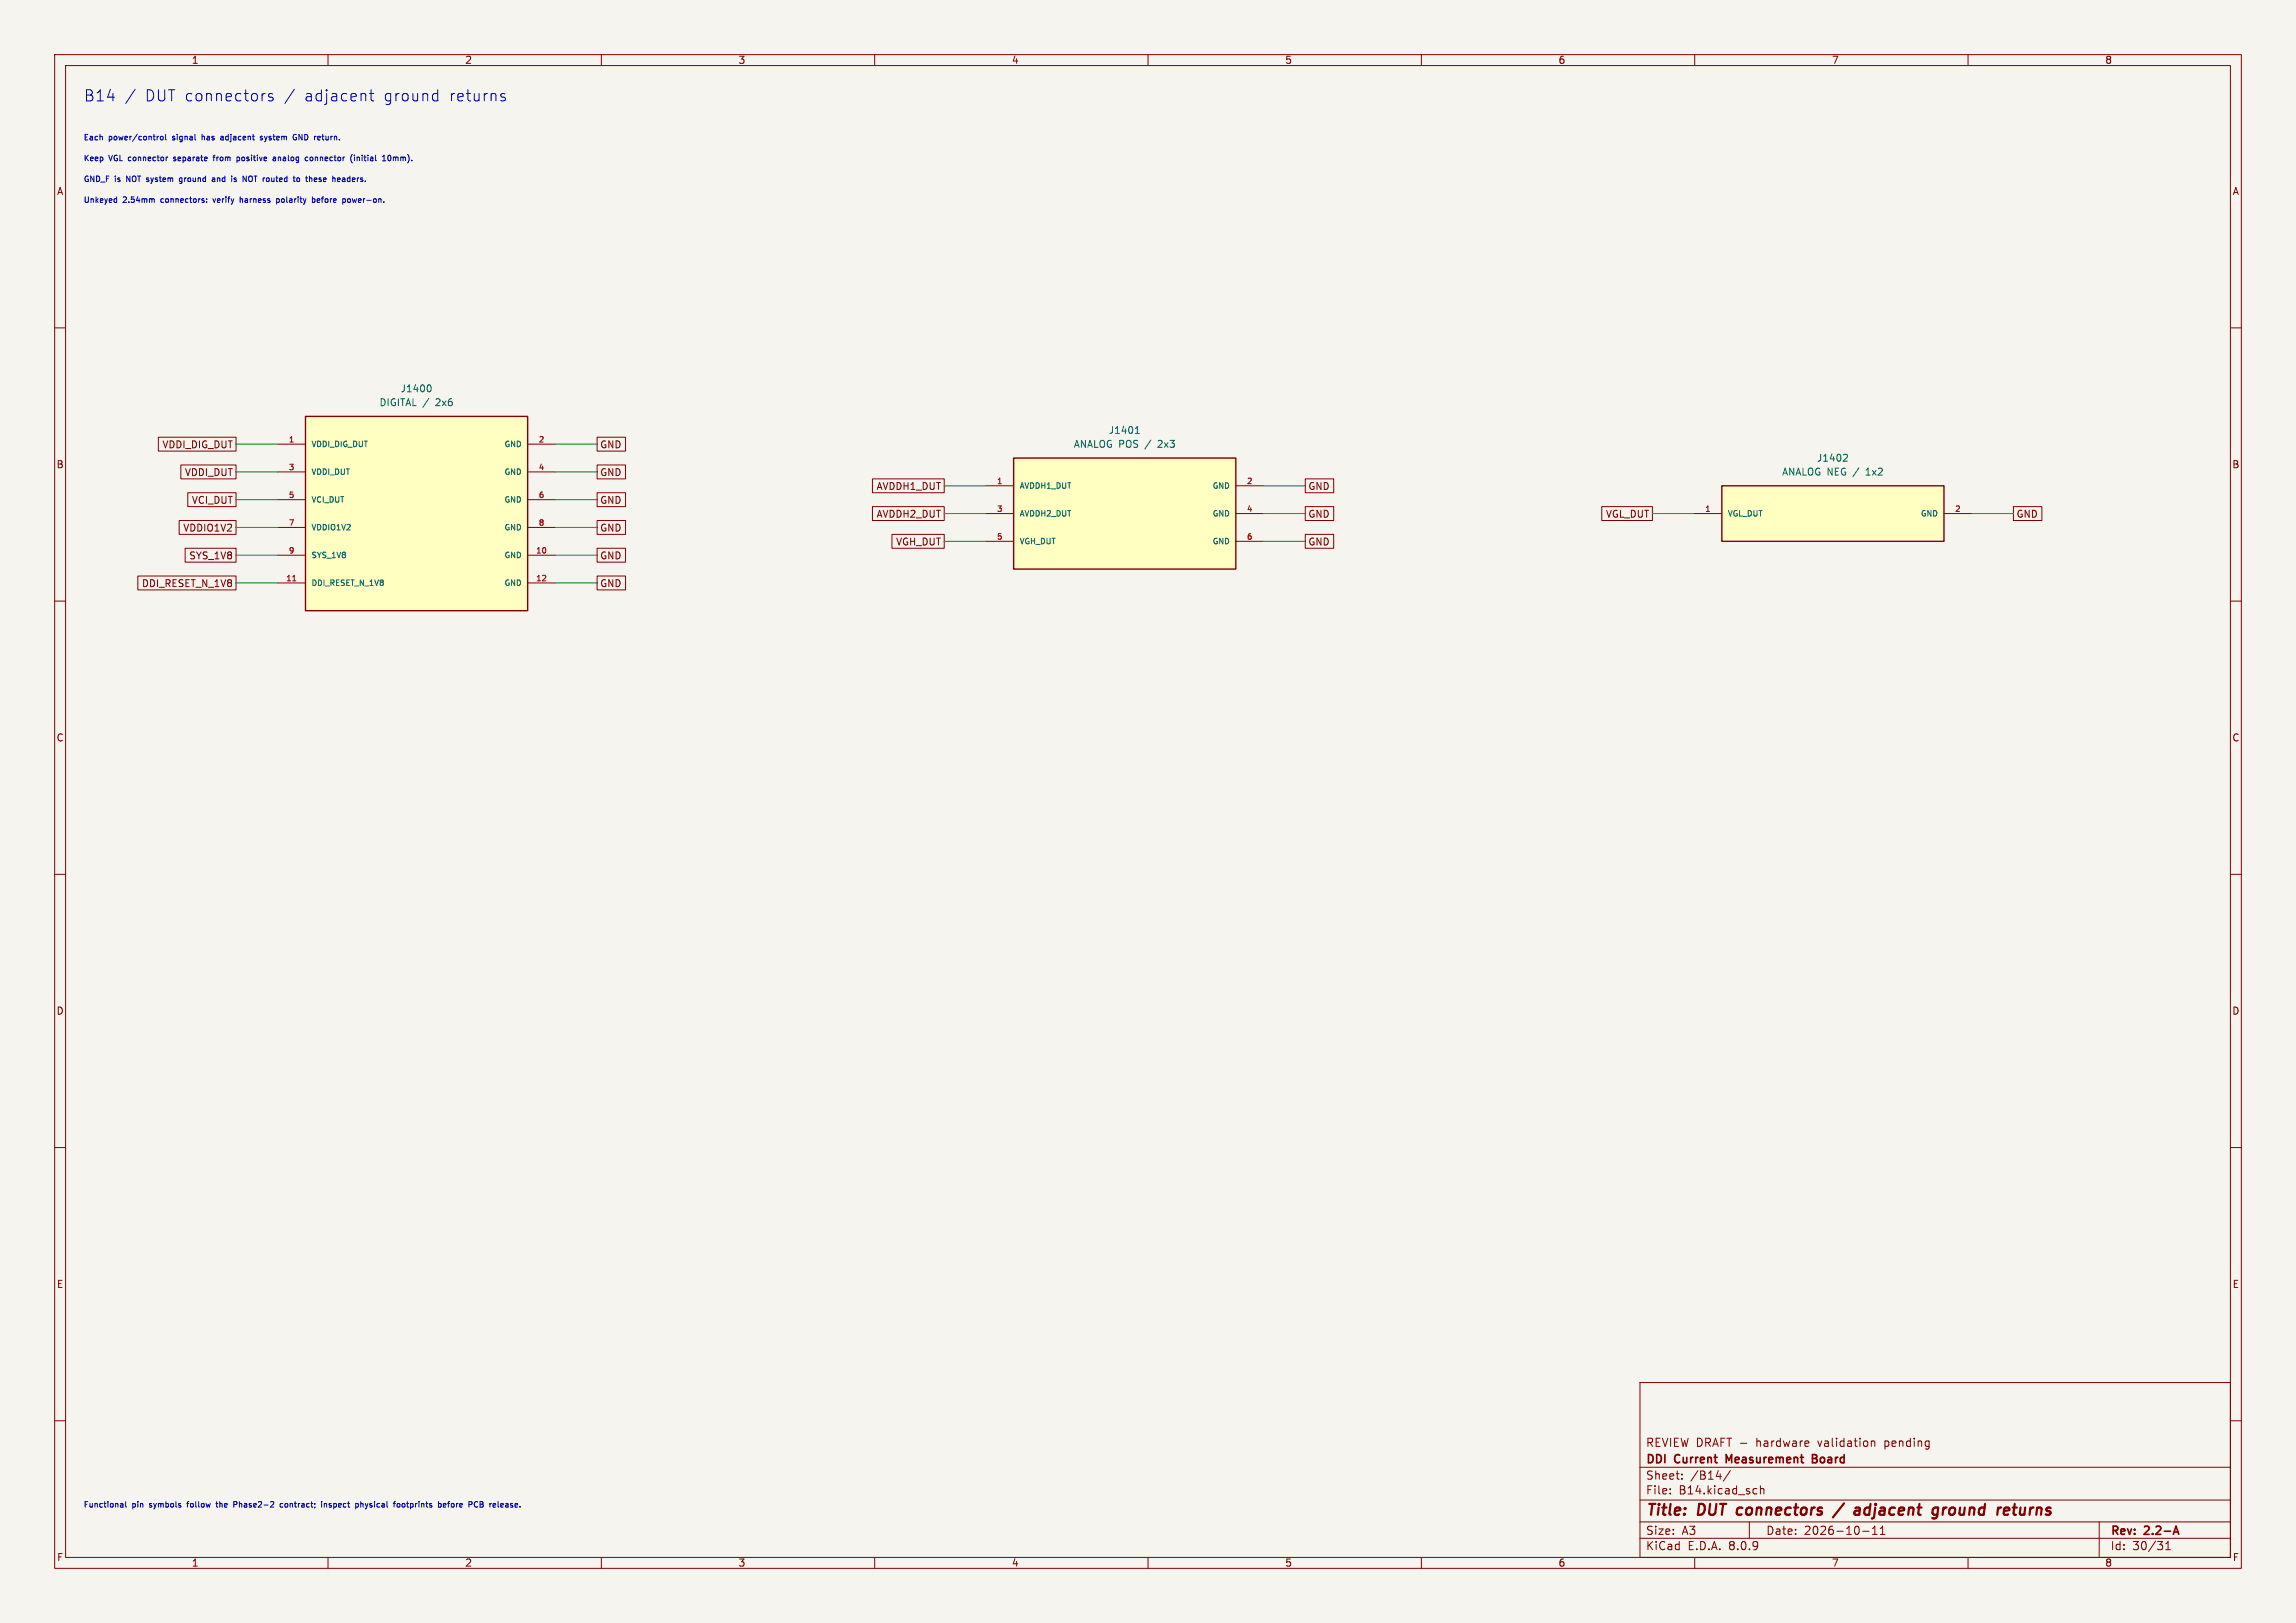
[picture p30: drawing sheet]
<svg xmlns="http://www.w3.org/2000/svg" width="420mm" height="297mm" viewBox="0 0 420 297" stroke-linecap="round" stroke-linejoin="round" font-family="sans-serif">
<defs><g id="words">
<g font-size="2.8" fill="#0000c2">
<text x="15.2" y="18.8">B14</text>
<text x="26.5" y="18.8">DUT connectors</text>
<text x="55.7" y="18.8">adjacent</text>
<text x="70.3" y="18.8">ground</text>
<text x="82.4" y="18.8">returns</text>
</g>
<g font-size="2.8" fill="#840000">
<text x="301" y="277.9">Title:</text>
<text x="310.6" y="277.9">DUT connectors</text>
<text x="337.3" y="277.9">/</text>
<text x="341.7" y="277.9">adjacent</text>
<text x="356.8" y="277.9">ground</text>
<text x="369.4" y="277.9">returns</text>
</g>
<g font-size="2.1" fill="#840000">
<text x="301" y="268.2">DDI</text>
<text x="301" y="265">REVIEW DRAFT -</text>
<text x="306.4" y="268.2">Current</text>
<text x="316.4" y="268.2">Measurement</text>
<text x="321.4" y="265">hardware</text>
<text x="332.8" y="268.2">Board</text>
<text x="332.8" y="265">validation</text>
<text x="345.1" y="265">pending</text>
<text x="301" y="273.7">File:</text>
<text x="301" y="271">Sheet:</text>
<text x="307.1" y="273.7">B14.kicad_sch</text>
<text x="309.2" y="271">/B14/</text>
<text x="301" y="281.1">Size:</text>
<text x="307.6" y="281.1">A3</text>
<text x="323" y="281.1">Date:</text>
<text x="330" y="281.1">2026-10-11</text>
<text x="386" y="281.3">Rev:</text>
<text x="392.4" y="281.3">2.2-A</text>
<text x="301" y="283.9">KiCad</text>
<text x="308.7" y="283.9">E.D.A.</text>
<text x="316.3" y="283.9">8.0.9</text>
<text x="386" y="283.9">Id:</text>
<text x="390.1" y="283.9">30/31</text>
</g>
<g font-size="1.8" fill="#840000">
<text x="35" y="11.9">1</text>
<text x="85" y="11.9">2</text>
<text x="135" y="11.9">3</text>
<text x="185" y="11.9">4</text>
<text x="235" y="11.9">5</text>
<text x="285" y="11.9">6</text>
<text x="335" y="11.9">7</text>
<text x="385" y="11.9">8</text>
<text x="10.3" y="35.9">A</text>
<text x="408.3" y="35.9">A</text>
<text x="29.6" y="82.2">VDDI_DIG_DUT</text>
<text x="109.7" y="82.2">GND</text>
<text x="10.3" y="85.9">B</text>
<text x="33.7" y="87.3">VDDI_DUT</text>
<text x="109.7" y="87.3">GND</text>
<text x="160.2" y="89.9">AVDDH1_DUT</text>
<text x="239.2" y="89.9">GND</text>
<text x="408.2" y="85.9">B</text>
<text x="35" y="92.4">VCI_DUT</text>
<text x="109.7" y="92.4">GND</text>
<text x="160.2" y="94.9">AVDDH2_DUT</text>
<text x="239.2" y="94.9">GND</text>
<text x="293.7" y="94.9">VGL_DUT</text>
<text x="368.8" y="94.9">GND</text>
<text x="33.4" y="97.5">VDDIO1V2</text>
<text x="109.7" y="97.5">GND</text>
<text x="163.8" y="100">VGH_DUT</text>
<text x="239.2" y="100">GND</text>
<text x="25.9" y="107.6">DDI_RESET_N_1V8</text>
<text x="34.5" y="102.6">SYS_1V8</text>
<text x="109.7" y="107.6">GND</text>
<text x="109.7" y="102.6">GND</text>
<text x="10.3" y="135.9">C</text>
<text x="408.2" y="135.9">C</text>
<text x="10.3" y="185.9">D</text>
<text x="408.2" y="185.9">D</text>
<text x="10.3" y="235.9">E</text>
<text x="408.3" y="235.9">E</text>
<text x="10.3" y="285.9">F</text>
<text x="35" y="286.9">1</text>
<text x="85" y="286.9">2</text>
<text x="135" y="286.9">3</text>
<text x="185" y="286.9">4</text>
<text x="235" y="286.9">5</text>
<text x="285" y="286.9">6</text>
<text x="335" y="286.9">7</text>
<text x="385" y="286.9">8</text>
<text x="408.3" y="285.9">F</text>
</g>
<g font-size="1.8" fill="#006464">
<text x="73.2" y="72">J1400</text>
<text x="69.3" y="74.5">DIGITAL /</text>
<text x="79.8" y="74.5">2x6</text>
<text x="196.3" y="82.1">ANALOG POS</text>
<text x="202.7" y="79.6">J1401</text>
<text x="209.6" y="82.1">/</text>
<text x="212.1" y="82.1">2x3</text>
<text x="325.9" y="87.2">ANALOG NEG /</text>
<text x="332.3" y="84.7">J1402</text>
<text x="341.6" y="87.2">1x2</text>
</g>
<g font-size="1.4" fill="#0000c2">
<text x="15.2" y="25.9">Each</text>
<text x="15.2" y="29.7">Keep</text>
<text x="19.9" y="25.9">power/control</text>
<text x="19.9" y="29.7">VGL connector</text>
<text x="31.8" y="25.9">signal</text>
<text x="32.2" y="29.7">separate</text>
<text x="37.4" y="25.9">has</text>
<text x="39.8" y="29.7">from</text>
<text x="41.1" y="25.9">adjacent</text>
<text x="44.3" y="29.7">positive</text>
<text x="48.6" y="25.9">system</text>
<text x="51.2" y="29.7">analog</text>
<text x="54.8" y="25.9">GND return.</text>
<text x="57.3" y="29.7">connector</text>
<text x="65.8" y="29.7">(initial</text>
<text x="72" y="29.7">10mm).</text>
<text x="15.2" y="33.5">GND_F is</text>
<text x="23.3" y="33.5">NOT system</text>
<text x="33.5" y="33.5">ground</text>
<text x="39.8" y="33.5">and</text>
<text x="43.6" y="33.5">is</text>
<text x="45.9" y="33.5">NOT routed</text>
<text x="55.7" y="33.5">to</text>
<text x="58.2" y="33.5">these</text>
<text x="63.3" y="33.5">headers.</text>
<text x="15.2" y="37.3">Unkeyed</text>
<text x="22.5" y="37.3">2.54mm</text>
<text x="29.6" y="37.3">connectors:</text>
<text x="39.5" y="37.3">verify</text>
<text x="44.6" y="37.3">harness</text>
<text x="51.5" y="37.3">polarity</text>
<text x="58.3" y="37.3">before</text>
<text x="64.1" y="37.3">power-on.</text>
<text x="15.2" y="276.1">Functional</text>
<text x="24.2" y="276.1">pin</text>
<text x="27.6" y="276.1">symbols</text>
<text x="34.7" y="276.1">follow</text>
<text x="40.3" y="276.1">the</text>
<text x="43.7" y="276.1">Phase2-2</text>
<text x="52.5" y="276.1">contract;</text>
<text x="60.3" y="276.1">inspect</text>
<text x="66.8" y="276.1">physical</text>
<text x="74" y="276.1">footprints</text>
<text x="82.4" y="276.1">before</text>
<text x="88.2" y="276.1">PCB</text>
<text x="92.3" y="276.1">release.</text>
</g>
<g font-size="1.4" fill="#a90000">
<text x="52.7" y="81">1</text>
<text x="98.4" y="81">2</text>
<text x="52.7" y="86.1">3</text>
<text x="98.4" y="86.1">4</text>
<text x="182.3" y="88.6">1</text>
<text x="228" y="88.6">2</text>
<text x="52.7" y="91.2">5</text>
<text x="98.4" y="91.2">6</text>
<text x="182.3" y="93.7">3</text>
<text x="228" y="93.7">4</text>
<text x="311.8" y="93.7">1</text>
<text x="357.5" y="93.7">2</text>
<text x="52.7" y="96.3">7</text>
<text x="52.7" y="101.3">9</text>
<text x="98" y="101.3">10</text>
<text x="98.4" y="96.3">8</text>
<text x="182.3" y="98.8">5</text>
<text x="228" y="98.8">6</text>
<text x="52.2" y="106.4">11</text>
<text x="98" y="106.4">12</text>
</g>
<g font-size="1.4" fill="#006464">
<text x="56.9" y="82">VDDI_DIG_DUT</text>
<text x="92.2" y="82">GND</text>
<text x="56.9" y="87.1">VDDI_DUT</text>
<text x="92.2" y="87.1">GND</text>
<text x="186.4" y="89.6">AVDDH1_DUT</text>
<text x="221.7" y="89.6">GND</text>
<text x="56.9" y="92.2">VCI_DUT</text>
<text x="92.2" y="92.2">GND</text>
<text x="186.4" y="94.7">AVDDH2_DUT</text>
<text x="221.7" y="94.7">GND</text>
<text x="316" y="94.7">VGL_DUT</text>
<text x="351.2" y="94.7">GND</text>
<text x="56.9" y="97.3">VDDIO1V2</text>
<text x="92.2" y="97.3">GND</text>
<text x="186.4" y="99.8">VGH_DUT</text>
<text x="221.7" y="99.8">GND</text>
<text x="56.9" y="107.4">DDI_RESET_N_1V8</text>
<text x="56.9" y="102.3">SYS_1V8</text>
<text x="92.2" y="102.3">GND</text>
<text x="92.2" y="107.4">GND</text>
</g>
</g></defs>
<path d="M0 0h420v297h-420z" fill="#f5f4ef" stroke="#f5f4ef" stroke-width=".18"/>
<g fill="none" stroke="#840000" stroke-width=".18">
<path d="M10 10h400v277h-400zM12 12h396v273h-396zM60 10v2M110 10v2M160 10v2M210 10v2M260 10v2M310 10v2M360 10v2M10 60h2M408 60h2M10 110h2"/>
<path d="M408 110h2M10 160h2M408 160h2M10 210h2M408 210h2M300 253h108v32h-108zM10 260h2M300 278.5h108M300 274.5h108M300 268.5h108M305.5 273.2v.2M305.5 272.5v.1"/>
<path d="M307.7 270.5v.2M307.7 269.8v.1M313.9 270.2h1M316.5 269.1l-1.3 1.9M320 278.5v3M321.2 272.4l.2 .1M321.4 273.3l-.2 .1M322 271.9v1.5M322 272.5l.2-.1 .4 .1 .1 .9M330.7 263.7l.2 .3-.7 .2M330.8 264.6l-.1 .1M342.3 263.8l.2-.1 .4 .1v.9"/>
<path d="M342.3 263.7v1M342.5 279.7l.4-.4v1.5M343.9 279.7l.5-.4v1.5M384 278.5v6.5M408 260h2M60 285v2M110 285v2M160 285v2M210 285v2M260 285v2M300 281.5h108M310 285v2"/>
<path d="M340.7 280.2h1.2M342.5 280.8h.9M343.9 280.8h.9M360 285v2M396.2 283.6h.8M396.2 282.5l.4-.4v1.5"/>
</g>
<path d="M316.3 267.3l-.5-1.1v1.5M331.5 266.9h.5M332 266.9l.3 .1M332.3 266.3l-.3-.1h-.5v1.5l.8-.1M332.3 266.8l-.3 .1M398 279.3l.5 1.5M397.7 280.4h.7" fill="none" stroke="#840000" stroke-width=".3"/>
<path d="M337.3 275.1l-2 2.6M339.4 276l.2-.1 .6 .1-.1 1.2M340.1 277.1l-.7 .1M340.2 276.3l-.7 .1M354 275.9l.5 .1M354.4 277.1l-.2 .1M354.5 275.9l-.3 1.8M355.5 275.9l-.2 1.3M356.1 275.9l-.4 .1-.2 .3M368.2 275.9h.7M368.5 275.2l-.2 1.7 .1 .2 .4 .1" fill="none" stroke="#840000" stroke-width=".4"/>
<path d="M315 88.9h40.6v10.2h-40.6z" fill="#ffffc2"/>
<path d="M315 88.9h40.6v10.2h-40.6z" fill="none" stroke="#840000" stroke-width=".25"/>
<path d="M309.9 94h5.1M355.6 94h5.1" fill="none" stroke="#840000" stroke-width=".18"/>
<path d="M337.4 83.1l.4 .1 .1 .3-.7 .9h.7" fill="none" stroke="#006464" stroke-width=".18"/>
<path d="M55.9 76.2h40.6v35.6h-40.6z" fill="#ffffc2"/>
<path d="M55.9 76.2h40.6v35.6h-40.6z" fill="none" stroke="#840000" stroke-width=".25"/>
<path d="M50.8 81.3h5.1M50.8 86.4h5.1M50.8 91.4h5.1M50.8 96.5h5.1M96.5 81.3h5.1M96.5 86.4h5.1M96.5 91.4h5.1M96.5 96.5h5.1M50.8 101.6h5.1M50.8 106.7h5.1M96.5 101.6h5.1M96.5 106.7h5.1" fill="none" stroke="#840000" stroke-width=".18"/>
<path d="M53.5 106.3h.6" fill="none" stroke="#a90000" stroke-width=".18"/>
<path d="M78.6 70.4a.79 .79 0 0 1 0 1.3" fill="none" stroke="#006464" stroke-width=".18"/>
<path d="M185.4 83.8h40.7v20.3h-40.7z" fill="#ffffc2"/>
<path d="M185.4 83.8h40.7v20.3h-40.7z" fill="none" stroke="#840000" stroke-width=".25"/>
<g fill="none" stroke="#840000" stroke-width=".18">
<path d="M29 80h14.2v2.6h-14.2zM32.8 95.2h10.4v2.6h-10.4zM33.1 85.1h10.1v2.5h-10.1zM34.3 90.2h8.9v2.5h-8.9zM109.2 80h5.2v2.6h-5.2zM109.2 85.1h5.2v2.5h-5.2zM109.2 90.2h5.2v2.5h-5.2zM109.2 95.2h5.2v2.6h-5.2zM159.6 87.6h13.1v2.6h-13.1zM159.6 92.7h13.1v2.6h-13.1zM163.2 97.8h9.5v2.5h-9.5zM180.3 88.9h5.1"/>
<path d="M180.3 94h5.1M180.3 99.1h5.1M226.1 88.9h5M226.1 94h5M226.1 99.1h5M238.8 92.7h5.2v2.6h-5.2zM238.8 97.8h5.2v2.5h-5.2zM238.8 87.6h5.2v2.6h-5.2zM293 92.7h9.3v2.6h-9.3zM368.3 92.7h5.2v2.6h-5.2zM25.2 105.4h18v2.6h-18zM33.9 100.3h9.3v2.6h-9.3z"/>
<path d="M109.2 105.4h5.2v2.6h-5.2zM109.2 100.3h5.2v2.6h-5.2z"/>
</g>
<path d="M207.7 79.3h.7M207.8 78.4l.2-.4v1.3" fill="none" stroke="#006464" stroke-width=".18"/>
<g fill="none" stroke="#0000c2" stroke-width=".18">
<path d="M24.7 16.3l-1.7 2.6M48.3 17.1h.2M49.9 17.2l-.5-.1-.3 .3 .1 .3 .7 .2 .1 .2-.1 .3-.2 .1-.6-.1M53.9 16.3l-1.8 2.6M67.6 17.1h.8M67.9 16.4v1.8l.1 .2 .4 .1M79.9 17.1l.2 .1M80.1 16.4v2.1M80.1 18.4l-.2 .1M91.9 17.1l.5 .1M91.9 17.8l.5 .1 .1 .3-.3 .3h-.4M21 36.4h.3"/>
<path d="M21.3 36v1M21.3 37h-.3M27.9 36.4l.3 .1v.5M29 24.9l-.2 .1M29.4 25l.3-.1 .2 .2v.3l-.2 .2-.4-.2zM30.3 24.6v.9l.1 .1M30.7 28.7l-.3 .2M31.7 29.4h.1M31.8 28.8v.2M32.9 33.5l.2 .1M33.2 32.6l-.4 .1 .1 .4 .3 .1M37 24.6v1"/>
<path d="M37 25h.1M37.3 36.8v.2M37.8 36.9v.1M37.8 36.4v.1M38.9 32.6h.3l.1 .6M39 36.4l.2 .6M39 28.7h.3M39.3 32.8l-.5 .2 .2 .2h.3M39.3 28.4l-.2 .2v.8M40.7 24.9l-.3 .1M40.7 25.2l-.3 .2v.2h.3M42.8 33.2h.4"/>
<path d="M43.2 32.6h-.2l-.2 .1 .1 .1 .3 .1M43.4 28.8l.2-.1 .2 .2-.1 .5h-.3M43.4 28.7v1.1M43.9 36v1M44.2 36.4l-.3 .1M44.5 32.2l.5 1v-1M45.5 32.4v.7M48 25l-.2-.1-.2 .2 .1 .1 .3 .1v.3h-.4M50 28.8h.4v.6M50.4 29l-.5 .2 .2 .2h.3M50.6 36.4h.3l.2 .2-.1 .4h-.4M50.6 36.4v1"/>
<path d="M54.2 24.6a.46 .46 0 0 0-.6 .5 .46 .46 0 0 0 .6 .4v-.3h-.2M54.4 32.6h.2l.2 .1v.3l-.2 .2-.3-.2zM56.3 28.8l-.3-.1-.2 .2 .1 .5h.4M56.9 28.7l-.2 .2v.3l.2 .2M57.1 36.4h.3l.2 .2-.1 .4h-.4M57.1 36v1M57.8 32.6l-.3 .1v.5h.3M58 32.8l-.5 .1M62.1 32.6l.1 .2-.5 .1M62.2 33.2h-.1M62.7 36.4h.3l.2 .2-.1 .4h-.4M62.9 32.6h-.2"/>
<path d="M63 32.8l-.4 .2 .1 .2h.3M63.8 36.4l-.2 .2v.2l.2 .2M64.4 28.3a1.17 1.17 0 0 0 0 1.5M64.8 28.4v.1M64.8 28.7v.7M65.3 28.7v.7M65.5 28.7l-.2 .1M70 29.4h.5M70 28.7l.3-.3v1M71.1 28.5l.1-.1a.54 .54 0 0 1 .3 .5 .54 .54 0 0 1-.3 .5 .68 .68 0 0 1-.1-.9zM22.2 275.1l.3 .2v.5M22.5 275.8h-.3"/>
<path d="M22.5 275.4h-.3M23 274.8v.9l.1 .1M34.2 275.1h.3M39.5 275.1h.4M39.6 274.8v.9l.3 .1M43.4 275l-.2-.2h-.4v1M43.4 275.1l-.2 .2h-.4M51.7 275.2l-.3-.1-.2 .2 .1 .5h.4M58.8 274.8v.1M58.8 275.1v.7M59.3 275.2h.4l.1 .6M59.3 275.1v.7"/>
<path d="M65.2 275.1l.4 .2-.1 .4-.3 .1M66 274.8v1M66.4 275.2h-.4M71.9 275.1h.4M72.2 274.8h.1M72.7 275.2l.3-.1 .2 .2v.3l-.2 .2-.4-.2zM73.6 275.2v.5M80.2 275.2l.3-.1 .2 .2-.1 .5h-.4M81.1 275.5l.5-.1-.1-.2-.3-.1-.1 .2v.5h.4M81.9 275.1h.4M86.8 275.7l.3 .1 .3-.1M87.4 274.9l-.3-.1-.3 .1"/>
<path d="M87.8 275.3h.4M88.2 274.8h-.4v1h.4M91.9 275.1l-.3 .2v.5h.3M92.1 275.4l-.5 .1"/>
</g>
<g fill="none" stroke="#009600" stroke-width=".18">
<path d="M43.2 81.3h7.6M43.2 86.4h7.6M43.2 91.4h7.6M43.2 96.5h7.6M101.6 81.3h7.6M101.6 86.4h7.6M101.6 91.4h7.6M101.6 96.5h7.6M172.7 88.9h7.6M172.7 94h7.6M172.7 99.1h7.6M231.1 88.9h7.7"/>
<path d="M231.1 94h7.7M231.1 99.1h7.7M302.3 94h7.6M360.7 94h7.6M43.2 101.6h7.6M43.2 106.7h7.6M101.6 101.6h7.6M101.6 106.7h7.6"/>
</g>
<use href="#words"/>
</svg>
